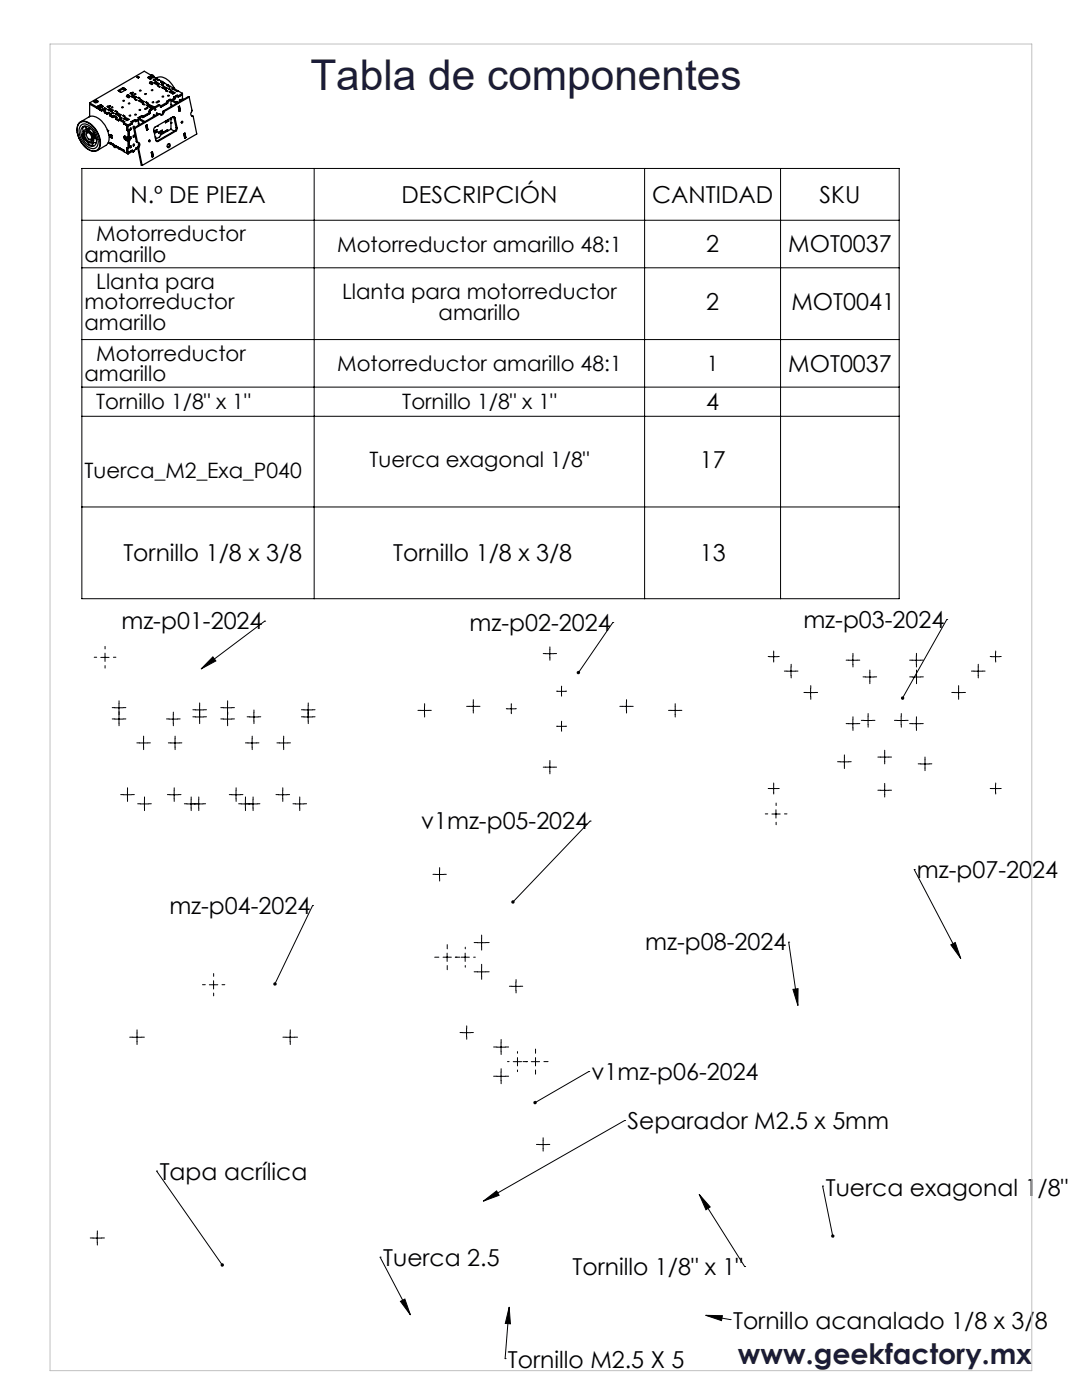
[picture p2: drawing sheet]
<svg xmlns="http://www.w3.org/2000/svg" width="216mm" height="279mm" viewBox="0 0 216 279" stroke-linecap="round" stroke-linejoin="round" font-family="sans-serif">
<defs><g id="words">
<text font-size="8.5" fill="#1b1c38" x="61.9" y="18">Tabla de componentes</text>
<text font-size="5.6" fill="#1b1c38" x="147.2" y="272.2">www.geekfactory.mx</text>
<g font-size="4.7">
<text x="26" y="40.4">N.º DE PIEZA</text>
<text x="80.1" y="40.4">DESCRIPCIÓN</text>
<text x="130.1" y="40.4">CANTIDAD</text>
<text x="163.5" y="40.4">SKU</text>
<text x="140.9" y="50.4">2</text>
<text x="157.3" y="50.4">MOT0037</text>
<text x="140.9" y="61.8">2</text>
<text x="157.9" y="61.8">MOT0041</text>
<text x="157.3" y="74.2">MOT0037</text>
<text x="140.9" y="81.8">4</text>
<text x="139.6" y="93.4">17</text>
<text x="24.6" y="112">Tornillo 1/8 x 3/8</text>
<text x="78.5" y="112">Tornillo 1/8 x 3/8</text>
<text x="139.6" y="112">13</text>
<text x="24.2" y="125.6">mz-p01-2024</text>
<text x="93.7" y="125.9">mz-p02-2024</text>
<text x="160.3" y="125.3">mz-p03-2024</text>
<text x="84" y="165.5">v1mz-p05-2024</text>
<text x="183" y="175.3">mz-p07-2024</text>
<text x="33.8" y="182.3">mz-p04-2024</text>
<text x="128.8" y="189.7">mz-p08-2024</text>
<text x="118" y="215.6">v1mz-p06-2024</text>
<text x="125.2" y="225.3">Separador M2.5 x 5mm</text>
<text x="31.9" y="235.5">Tapa acrílica</text>
<text x="164.8" y="238.6">Tuerca exagonal 1/8&quot;</text>
<text x="76.5" y="252.7">Tuerca 2.5</text>
<text x="114.2" y="254.5">Tornillo 1/8&quot; x 1&quot;</text>
<text x="146.3" y="265.2">Tornillo acanalado 1/8 x 3/8</text>
<text x="101.4" y="273">Tornillo M2.5 X 5</text>
</g>
<g font-size="4.2">
<text x="16.9" y="52.2">amarillo</text>
<text x="19.2" y="48.1">Motorreductor</text>
<text x="67.3" y="50.2">Motorreductor amarillo 48:1</text>
<text x="19.2" y="57.6">Llanta para</text>
<text x="68.3" y="59.7">Llanta para motorreductor</text>
<text x="16.9" y="61.7">motorreductor</text>
<text x="16.9" y="65.8">amarillo</text>
<text x="87.5" y="63.8">amarillo</text>
<text x="19.2" y="72">Motorreductor</text>
<text x="16.9" y="76.1">amarillo</text>
<text x="67.3" y="74">Motorreductor amarillo 48:1</text>
<text x="141" y="74">1</text>
<text x="19.2" y="81.7">Tornillo 1/8&quot; x 1&quot;</text>
<text x="80.3" y="81.7">Tornillo 1/8&quot; x 1&quot;</text>
<text x="16.9" y="95.3">Tuerca_M2_Exa_P040</text>
<text x="73.8" y="93.2">Tuerca exagonal 1/8&quot;</text>
</g>
</g></defs>
<g fill="none" stroke="#000" stroke-width=".2">
<path d="M16.3 33.6h163.1v85.9h-163.1zM62.7 33.6v85.9M128.6 33.6v85.9M155.8 33.6v85.9M16.3 44h163.1M16.3 53.4h163.1M16.3 67.8h163.1M16.3 77.3h163.1M16.3 83.1h163.1M16.3 101.2h163.1M20.1 131.2h1.7M21 130.4v1.6"/>
<path d="M42.5 131.1l.6 .8-3 1.6zM52.8 124h.1M52.8 124l-12.7 9.5M108.9 130.5h1.6M109.7 129.6v1.7M111.2 138h1.7M112 137.1v1.7M122.3 124.2h.1M122.3 124.2l-6.9 10M153.5 131.1h1.7M154.4 130.2v1.7M157 133.9h1.7"/>
<path d="M157.8 133.1v1.7M160.9 138.2h1.7M161.7 137.4v1.7M169.3 131.8h1.7M170.2 130.9v1.7M172.7 135.1h1.7M173.6 134.3v1.6M182 131.8h1.7M182 135.1h1.7M182.8 130.9v1.7M182.9 134.3v1.6M188.9 123.6h.1"/>
<path d="M188.9 123.6l-8.8 15.7M190.4 138.2h1.7M191.3 137.4v1.7M194.3 133.9h1.7M195.2 133.1v1.7M197.8 131.1h1.7M198.6 130.2v1.7M22.9 143.5h1.7M22.9 141.3h1.7M23.7 140.4v1.7M23.7 142.7v1.6M24.6 158.6h1.6"/>
<path d="M25.4 157.8v1.6M27.8 148.3h1.7M28.6 147.4v1.7M28.8 159.6v1.7M33.7 143.5h1.7M33.9 158.6h1.7M34.1 148.3h1.6M34.6 142.7v1.6M34.7 157.8v1.6M34.9 147.4v1.7M38.1 159.6v1.7M39 141.7h1.6"/>
<path d="M39 143.1h1.6M39.7 159.6v1.7M39.8 140.8v3.1M44.6 143.5h1.6M44.6 141.3h1.6M45.4 140.4v1.7M45.4 142.7v1.6M46.2 158.6h1.7M47.1 157.8v1.6M49 159.6v1.7M49.5 148.3h1.7M49.8 143.1h1.7"/>
<path d="M50.3 147.4v1.7M50.5 159.6v1.7M50.7 142.2v1.7M55.6 158.6h1.7M55.7 148.3h1.7M56.4 157.8v1.6M56.6 147.4v1.7M59.8 159.6v1.7M60.6 141.7h1.7M60.6 143.1h1.7M61.5 140.8v3.1M83.9 141.8h1.6"/>
<path d="M84.7 141v1.6M93.6 141h1.6M94.4 140.2v1.6M101.2 141.5h1.6M102 140.6v1.7M108.9 153.1h1.6M109.7 152.3v1.7M111.2 145h1.7M112 144.1v1.7M124.2 141h1.6M125 140.2v1.6M133.9 141.8h1.6"/>
<path d="M134.7 141v1.6M153.5 157.4h1.7M154.4 156.6v1.6M167.6 152h1.7M168.5 151.2v1.7M169.3 144.4h1.7M170.2 143.6v1.7M172.4 143.8h1.6M173.2 142.9v1.7M175.7 157.7h1.6M175.7 151.1h1.6M176.5 150.3v1.6"/>
<path d="M176.5 156.9v1.7M179 143.8h1.7M179.8 142.9v1.7M182 144.4h1.7M182.8 143.6v1.7M183.7 152.5h1.7M184.6 151.6v1.7M197.8 157.4h1.7M198.6 156.6v1.6M28 160.4h1.6M37.3 160.4h3.2M48.1 160.4h3.2"/>
<path d="M58.9 160.4h1.7M86.9 174.5h1.6M87.7 173.7v1.6M117.8 163.9h.1M117.8 163.9l-15.5 16.1M154 162.5h1.7M154.8 161.6v1.7M182.4 173.5h.1M182.4 173.5l9.3 17.8M41.8 196.5h1.7M42.6 195.7v1.7M62.4 180.7h.1"/>
<path d="M62.4 180.7l-7.5 15.7M88.4 191h1.7M89.2 190.2v1.7M92 191h1.7M92.8 190.2v1.7M95.2 194h1.7M95.2 188.1h1.7M96.1 187.3v1.6M96.1 193.1v1.7M102.1 196.8h1.7M102.9 196v1.7M157.4 188h.1"/>
<path d="M157.4 188l1.8 12.7M158.2 197.4l1-.1v3.4zM189.7 188.6l.9-.5 1.1 3.2zM26.5 207h1.7M27.3 206.2v1.7M57.1 207h1.6M57.9 206.2v1.7M92.3 206.1h1.6M93.1 205.2v1.7M99.1 209h1.7M99.1 214.8h1.7M100 208.1v1.7"/>
<path d="M100 214v1.7M102.4 211.9h1.7M103.3 211.1v1.6M106 211.9h1.7M106.9 211.1v1.6M117.5 213.9h.1M117.5 213.9l-10.7 6.2M31.3 233.7h.1M31.3 233.7l13 18.7M96.4 239.7l2.7-2 .5 .8zM107.5 228.4h1.7M108.4 227.6v1.6"/>
<path d="M124.6 223.6h.1M124.6 223.6l-28.2 16.1M139.5 238.4l9.1 14.4M139.5 238.4l2.2 2.5-.8 .5zM164.1 236.7h.1M164.1 236.7l2.1 10M18.6 247.1h1.6M19.4 246.2v1.7M75.8 250.9h.1M75.8 250.9l6.1 11.5M79.9 259.7l.9-.4 1.1 3.1zM148.6 252.8h.1"/>
<path d="M100.8 271.1h.1M101.6 260.9l.2 3.3-1-.1zM101.6 260.9l-.8 10.2M140.8 262.5l3.3 .1-.1 1zM140.8 262.5l4.9 .8M145.7 263.3h.1"/>
</g>
<g fill="none" stroke="#000" stroke-width=".2" stroke-dasharray="15.2 1.3 1.3 1.3">
<path d="M19.3 131.2h-.5M21 129.5v-.5M21 132.8v.5M22.6 131.2h.5M108.9 130.4h-.5M109.7 129.6v-.5M109.7 131.3v.5M110.6 130.4h.5M111.2 137.9h-.1M112.1 137.1v-.2M112.1 138.8v.1M112.9 137.9h.2"/>
<path d="M153.5 131h-.2M154.4 130.2v-.3M154.4 131.9v.2M155.2 131h.3M157 133.9h-.5M157.9 133.1v-.5M157.9 134.8v.5M158.7 133.9h.5M160.9 138.2h-.5M161.8 137.4v-.6M161.8 139v.6M162.6 138.2h.5"/>
<path d="M169.4 131.7h-.6M170.2 130.9v-.5M170.2 132.6v.5M171 131.7h.6M172.7 135.1h-.5M173.6 134.3v-.6M173.6 135.9v.5M174.4 135.1h.5M182 131.7h-.5M182 135.1h-.5M182.9 130.9v-.5M182.9 132.6v.5"/>
<path d="M182.9 134.3v-.6M182.9 135.9v.5M183.7 131.7h.5M183.7 135.1h.5M190.4 138.2h-.5M191.3 137.4v-.6M191.3 139v.6M192.1 138.2h.5M194.4 133.9h-.6M195.2 133.1v-.5M195.2 134.8v.5M196 133.9h.6"/>
<path d="M197.8 131h-.2M198.7 130.2v-.3M198.7 131.9v.2M199.5 131h.3M22.9 143.5h-.5M22.9 141.2h-.5M23.8 142.6v-.5M23.8 144.3v.5M23.8 140.4v-.5M23.8 142.1v.5M24.6 143.5h.5M24.6 141.2h.5"/>
<path d="M24.6 158.6h-.5M25.4 157.7v-.5M25.4 159.4v.5M26.3 158.6h.5M27.8 148.3h-.5M28.7 147.4v-.5M28.7 149.1v.5M28.8 159.6v-.6M29.5 148.3h.5M33.8 143.5h-.6M33.9 158.6h-.5M34.1 148.3h-.5"/>
<path d="M34.6 142.6v-.5M34.6 144.3v.5M34.8 157.7v-.5M34.8 159.4v.5M34.9 147.4v-.5M34.9 149.1v.5M35.4 143.5h.5M35.6 158.6h.5M35.8 148.3h.5M38.1 159.6v-.6M39 141.6h-.5M39 143.1h-.5"/>
<path d="M39.7 159.6v-.6M39.8 140.8v-.5M39.8 142.5v.5M39.8 142.2v-.5M39.8 143.9v.5M40.7 141.6h.5M40.7 143.1h.5M44.6 143.5h-.5M44.6 141.2h-.5M45.4 142.6v-.5M45.4 144.3v.5M45.4 140.4v-.5"/>
<path d="M45.4 142.1v.5M46.3 143.5h.5M46.3 141.2h.5M46.3 158.6h-.5M47.1 157.7v-.5M47.1 159.4v.5M47.9 158.6h.6M49 159.6v-.6M49.5 148.3h-.5M49.8 143.1h-.5M50.3 147.4v-.5M50.3 149.1v.5"/>
<path d="M50.5 159.6v-.6M50.7 142.2v-.5M50.7 143.9v.5M51.2 148.3h.5M51.5 143.1h.5M55.6 158.6h-.5M55.8 148.3h-.5M56.4 157.7v-.5M56.4 159.4v.5M56.6 147.4v-.5M56.6 149.1v.5M57.3 158.6h.5"/>
<path d="M57.4 148.3h.6M59.8 159.6v-.6M60.7 141.6h-.6M60.7 143.1h-.6M61.5 140.8v-.5M61.5 142.5v.5M61.5 142.2v-.5M61.5 143.9v.5M62.3 141.6h.6M62.3 143.1h.6M83.9 141.8h-.5M84.7 140.9v-.5"/>
<path d="M84.7 142.6v.5M85.6 141.8h.5M93.6 141h-.5M94.4 140.1v-.5M94.4 141.8v.5M95.3 141h.5M101.2 141.4h-.2M102 140.6v-.2M102 142.3v.1M102.9 141.4h.1M108.9 153.1h-.5M109.7 152.3v-.5"/>
<path d="M109.7 153.9v.5M110.6 153.1h.5M111.2 144.9h-.1M112.1 144.1v-.2M112.1 145.8v.1M112.9 144.9h.2M124.2 141h-.5M125 140.1v-.5M125 141.8v.5M125.8 141h.5M133.9 141.8h-.5M134.7 140.9v-.5"/>
<path d="M134.7 142.6v.5M135.6 141.8h.5M153.5 157.4h-.2M154.4 156.5v-.2M154.4 158.2v.3M155.2 157.4h.3M167.7 152h-.6M168.5 151.2v-.5M168.5 152.9v.5M169.3 152h.6M169.4 144.4h-.6M170.2 143.6v-.5"/>
<path d="M170.2 145.2v.6M171 144.4h.6M172.4 143.8h-.5M173.2 142.9v-.5M173.2 144.6v.5M174.1 143.8h.5M175.7 157.7h-.5M175.7 151.1h-.5M176.5 156.9v-.6M176.5 158.5v.6M176.5 150.3v-.6M176.5 151.9v.6"/>
<path d="M177.4 157.7h.5M177.4 151.1h.5M179 143.8h-.5M179.8 142.9v-.5M179.8 144.6v.5M180.7 143.8h.5M182 144.4h-.5M182.9 143.6v-.5M182.9 145.2v.6M183.7 144.4h.5M183.7 152.4h-.5M184.6 151.6v-.5"/>
<path d="M184.6 153.3v.5M185.4 152.4h.5M197.8 157.4h-.2M198.7 156.5v-.2M198.7 158.2v.3M199.5 157.4h.3M28 160.4h-.5M28.8 161.2v.6M29.7 160.4h.5M37.3 160.4h-.5M38.1 161.2v.6M38.8 160.4h-.5"/>
<path d="M39 160.4h.5M39.7 161.2v.6M40.5 160.4h.5M48.1 160.4h-.5M49 161.2v.6M49.7 160.4h-.6M49.8 160.4h.5M50.5 161.2v.6M51.3 160.4h.6M59 160.4h-.5M59.8 161.2v.6M60.6 160.4h.6"/>
<path d="M86.9 174.5h-.5M87.7 173.7v-.5M87.7 175.3v.5M88.6 174.5h.5M153.2 162.4h-.5M154.9 160.8v-.5M154.9 164.1v.5M156.5 162.4h.5M41 196.5h-.6M42.6 194.9v-.6M42.6 198.2v.5M44.3 196.5h.6"/>
<path d="M87.6 191h-.9M89.2 189.4v-.9M89.2 192.7v.8M90.9 191h.8M91.2 191h-.4M92.8 189.4v-.4M92.8 192.7v.3M94.5 191h.3M95.3 188.1h-.7M95.3 193.9h-.7M96.1 187.3v-.7M96.1 188.9v.7"/>
<path d="M96.1 193.1v-.7M96.1 194.8v.6M96.9 188.1h.7M96.9 193.9h.7M102.1 196.8h-.5M103 196v-.5M103 197.7v.5M103.8 196.8h.5M26.5 207h-.6M27.3 206.2v-.7M27.3 207.8v.7M28.2 207h.6"/>
<path d="M57.1 207h-.7M57.9 206.2v-.7M57.9 207.8v.7M58.7 207h.7M92.3 206.1h-.5M93.1 205.2v-.5M93.1 206.9v.5M94 206.1h.5M99.2 209h-.7M99.2 214.8h-.7M100 208.1v-.6M100 209.8v.7"/>
<path d="M100 214v-.7M100 215.6v.7M100.8 209h.7M100.8 214.8h.7M101.6 211.9h-.3M103.3 210.2v-.3M103.3 213.5v.4M104.9 211.9h.4M105.2 211.9h-.8M106.9 210.2v-.8M106.9 213.5v.9M108.5 211.9h.9"/>
<path d="M107.5 228.4h-.5M108.4 227.6v-.5M108.4 229.2v.5M109.2 228.4h.5M18.6 247.1h-.6M19.4 246.2v-.6M19.4 247.9v.6M20.3 247.1h.5"/>
</g>
<path d="M10 8.8h195.9v264.7h-195.9z" fill="none" stroke="#c0c0c0" stroke-width=".2"/>
<path d="M42.5 131.1l.6 .8-3 1.6zM115.2 134l-.1 .3 .1 .2 .2-.3-.2 .3a.34 .34 0 0 0 .5-.1 .34 .34 0 0 0-.1-.4 .34 .34 0 0 0-.4 0zM179.8 139.1v.3l.2 .2 .1-.3-.1 .3a.34 .34 0 0 0 .4-.1 .34 .34 0 0 0-.1-.5 .34 .34 0 0 0-.5 .1zM54.6 196.1l-.1 .2 .1 .3 .3-.2-.2 .3a.34 .34 0 0 0 .5-.4 .34 .34 0 0 0-.6-.2zM102.2 179.7l-.1 .5 .2-.2-.2 .3a.34 .34 0 0 0 .5 0 .34 .34 0 0 0 0-.5 .34 .34 0 0 0-.4-.1zM158.2 197.4l1-.1v3.4zM189.7 188.6l.9-.5 1.1 3.2zM44.1 252.2v.1a.35 .35 0 0 0 0 .4 .35 .35 0 0 0 .5 0l-.3-.3 .3 .3a.34 .34 0 0 0 0-.4 .34 .34 0 0 0-.5-.1zM96.4 239.7l2.7-2 .5 .8zM79.9 259.7l.9-.4 1.1 3.1zM101.6 260.9l.2 3.3-1-.1zM139.5 238.4l2.2 2.5-.8 .5zM140.8 262.5l3.3 .1-.1 1zM166 246.4l-.1 .1a.35 .35 0 0 0 0 .3 .35 .35 0 0 0 .3 .2v-.3v.3a.34 .34 0 0 0 .3-.4 .34 .34 0 0 0-.5-.2zM106.5 219.8v.4l.3-.1-.3 .1a.35 .35 0 0 0 .5 .1 .35 .35 0 0 0 0-.5 .35 .35 0 0 0-.5 0z" fill="#000"/>
<g fill="none" stroke="#000" stroke-width=".25">
<path d="M23.8 18.2h.1M24.5 17.5l.3 .1M24.5 17.5l-.9 .6 .2 .1M24.5 17.5v.2M24.5 17.7l-.7 .5M24.5 17.7l.2 .2M24.7 17.9l.2 .1M24.8 17.6l-.1 .3M24.8 17.6l.1 .2M24.9 17.8l.3 .1-1 .6-.4-.3M24.9 17.8v.2M25.2 19.2h.2l.1 .1z"/>
<path d="M25.4 19l.4 .1zM25.5 18.9v.2M26 18.6h.1l.3 .1-.2 .1zM26.1 19.2l.4-.2 .7 .4-.4 .2zM26.1 18.6v.1M26.3 18.5l.2-.1 .1 .2zM26.5 19.2l.5 .3M26.5 19v.2M26.5 19.2l-.2 .1M26.8 18.8h.3zM26.9 19.9l.2-.1 .2 .2h-.1zM27.1 19.8v.1"/>
<path d="M27.4 15.4h.1M27.5 15.3h.1M27.5 19.5l.2-.1 .2 .2-.1 .1zM27.5 15.3l-.1 .1M27.5 15.3v.2M27.6 15.3l.2 .1-.2 .2-.2-.2M27.6 15.3v.2M27.7 19.4v.2M27.8 18.1h.4l-.3 .1zM28.1 19.9v.2M28.9 18.7l.3 .1-.2 .1zM29.7 15.6l.4 .2 .2-.1-.2-.1"/>
<path d="M29.7 15.3l.2 .1M29.7 15.3l-.2 .2 .2 .1M29.7 15.3v.3M29.7 15.6l.2 .1M29.9 15.4v.3M30 16.3l.4 .1zM30 15.2a.33 .33 0 0 1 .4 0 .33 .33 0 0 1 .2 .3l.2-.1M30.1 15.1a.41 .41 0 0 1 .4-.1 .41 .41 0 0 1 .3 .4M30.1 16.3v.1M30.1 16.7l.3 .1-.2 .1zM30.1 15.6v.1M30.2 15l-1.4-.8-10.9 6.3"/>
<path d="M30.2 15.3l-.3 .1M30.2 18h.3l-.2 .1zM30.3 15.5l-.1-.1v.1l-.3 .2M30.4 15.4l-.3 .2M30.6 16l.4 .1zM30.7 16.5l.4-.2 .7 .4-.4 .3zM30.7 15.9v.2M30.8 15.4l.4 .2M31.1 16.3v.2M31.1 16.5l.5 .4M31.1 16.5l-.2 .2M31.2 15.6a2.39 2.39 0 0 1 3 1.1l.7 1"/>
<path d="M31.2 15.6h.1M31.2 15.6l1.1 .7M31.2 15.6l-.2 .1 .5 .4 .3-.2M31.5 17.2l.4 .1zM31.6 17.1v.2M32.1 16.9l.4 .1zM32.2 17.5l.5-.3 .7 .4-.5 .3zM32.2 16.8v.1M32.3 16.3h.1M32.3 16.3l-.2 .1 .6 .3 .2-.1M32.3 16.3l.6 .3M32.3 19.3h.4l-.3 .1z"/>
<path d="M32.7 17.5l.5 .2M32.7 17.2v.3M32.7 17.5l-.2 .1M32.9 16.6l1.7 1M33.2 18l.3 .2-.4-.1zM33.2 18v.2M33.4 19.1h.4l-.3 .1zM33.4 16.9h.1M33.4 16.9l-.2 .1 .6 .4 .2-.1M33.7 17.8l.4 .1zM33.8 18.3l.4-.2 .7 .4-.4 .3zM33.8 17.7v.2"/>
<path d="M34.1 19.9l-.7 .5M34.1 19.9v.1M34.1 19.9l-.2-.1-.7 .4 .2 .2M34.2 18.1v.2M34.2 18.3l.5 .3M34.2 18.3l-.2 .2M34.6 17.6h.1M34.6 17.6l-.2 .1 .9 .6 .3-.1M34.6 17.6l1 .6M34.9 19.5v.3l-.4 .2M34.9 19.5l-.8 .4M35.6 19.1l-.7 .4"/>
<path d="M35.6 19.1l-.3-.1-.7 .4 .3 .1M35.6 18.2l.8 .4M35.8 20l.1-.1-.1 .4zM36.4 19.8h.1M36.4 19.8l-.2 .1v.2M36.4 18.6v1.4M36.4 18.9l-.8 .5v-.3M36.4 18.6l-.8 .5M37.7 19.4l.6 2.7a.62 .62 0 0 0-.2 .7 .62 .62 0 0 0 .5 .4l.7 3.5-10.9 6.3M37.7 19.4l-4.9 2.8M37.7 19.4l-.1-.1-5 2.9M15.8 24.5a1.89 1.89 0 0 1 2.6 .5 4.4 4.4 0 0 1 1.4 4.7 1.63 1.63 0 0 1-2.5-.1 4.6 4.6 0 0 1-1.7-4.7z"/>
<path d="M15.8 24.6a1.81 1.81 0 0 1 2.5 .5 4.4 4.4 0 0 1 1.5 4.4 1.48 1.48 0 0 1-2.3 .2 4.4 4.4 0 0 1-1.9-4.8zM16.1 24.3l1.7-1a2.61 2.61 0 0 1 3 1.5 3.9 3.9 0 0 1 .6 3.9l-.2 .3-1.8 1.1M16.2 25a1.68 1.68 0 0 1 2.3 .7 3.2 3.2 0 0 1 .8 3.6 1.57 1.57 0 0 1-2.3-.5 3.1 3.1 0 0 1-.8-3.8zM16.4 25.4a1.52 1.52 0 0 1 2.2 .8 2.38 2.38 0 0 1 .3 2.8 1.63 1.63 0 0 1-2.1-.9 2.39 2.39 0 0 1-.4-2.7zM16.7 25.2a.93 .93 0 0 0-.1 1.2 .93 .93 0 0 0 .1 1.3M16.7 27.7l.5 .4a1.49 1.49 0 0 0 1.2 1h.1M16.8 26a1.2 1.2 0 0 1 1.7 .9 1.07 1.07 0 0 1-.3 1.6 1.94 1.94 0 0 1-1.4-2.5zM16.9 25.2l.4 .5M17 25.2l.4 .5M17 26.2a1.3 1.3 0 0 1 1.5 1.6 .58 .58 0 0 1-.4 .5 .58 .58 0 0 1-.7-.3 1.52 1.52 0 0 1-.4-1.8zM17.3 25.7l.3 .1M17.3 26.6a.76 .76 0 0 1 .8 .3 .76 .76 0 0 1-.1 .9 .96 .96 0 0 1-.7-1.2z"/>
<path d="M17.4 25.7l.3 .1M17.4 25.7h-.1M17.4 26.5a.77 .77 0 0 1 .9 .4 .77 .77 0 0 1-.2 .9M17.6 26.2a.49 .49 0 0 0-.4 .3 .49 .49 0 0 0 .1 .5M17.6 27.7a.58 .58 0 0 0 1 .1M17.7 25.8l.3-.2-.4 .2M17.7 25.8h-.1M17.9 20.5v2.8M17.9 20.5l1.4 .8M17.9 20.8l1.4 .8M17.9 25.5v.2M18.5 28.6l.1 .4-.2 .1 .1-.5"/>
<path d="M18.5 28.6h.1M18.6 26.9l.1 .4M18.6 28.5l-.1 .1M18.6 26.3v.6M18.7 26.8l.1 .4M18.7 26.5l.2 .4v.5M18.7 26.8l-.1 .1M18.7 26.4v.4M18.7 27.3l.5 .5M18.8 27.2l.4 .4M18.8 27.2l-.1 .1M19 20v.1a.21 .21 0 0 0-.2 .2 .21 .21 0 0 0 .2 .2 .29 .29 0 0 0 .4 0 .29 .29 0 0 0 0-.4h-.1"/>
<path d="M19 27.1v.1M19.2 28.4l-.6 .1-.1 .1M19.3 21.6h.1M19.3 21.4a.33 .33 0 0 1 .5-.1 .33 .33 0 0 1 .1 .5M19.3 21.3h.1M19.3 21.3v.3M19.4 21.2l.4-.1 .3 .5-.2 .1M19.5 20.1l-.5-.1-.2 .4M19.5 21.6h.2v.2zM19.5 20.2a.35 .35 0 0 0-.5 .3M19.9 21.7v.2l.4 .3v-.3M19.9 21.7l.4 .2"/>
<path d="M19.9 21.2l.1 .1M20 21l-.2 .1 .4 .2M20 21h.2M20 21v.2M20.2 21v.3M20.2 21l.2 .2M20.2 21.2v.1M20.2 21h.1M20.2 21v.2M20.3 21.9l1.1 .6M20.3 21.9l.2-.1 .6 .3-.3 .1v.3l.6 .3v-.3M20.4 21.2l.2 .1-.6 .1"/>
<path d="M20.4 21.2v.1l-.2-.1M20.8 21.6h.1l.3 .1-.1 .1zM20.9 21.6v.1M21.4 21.3l.1-.1 .3 .2h-.1zM21.4 25.9l.1 .3M21.4 25.9l.1 .2M21.4 22.5l.6 .4M21.4 22.5l.2-.1 .6 .4-.2 .1M21.4 26l.1 .1M21.5 21.9l.4-.3 .7 .4-.4 .3zM21.5 26.1h.1M21.5 21.2v.1"/>
<path d="M21.6 28.5l.4 .2M21.7 26.9h.1M21.9 21.9l.5 .3M21.9 21.6v.3M21.9 21.9l-.2 .1M22 28.7h.1M22 22.9v.2l.5 .4v-.3l.3-.1M22 28.7v-.3l.5 .4v.2M22 22.9l1.1 .6M22 28.7l.5 .3M22 26.8l.4 .2v.6l-.4-.2zM22.2 27.3l-.2 .1"/>
<path d="M22.2 27v.3l.2 .1M22.3 21.3l.2 .2h-.2zM22.3 22.5l.2-.1 .3 .2zM22.5 22.4v.2M22.5 28.9a.39 .39 0 0 0 .2 .4 .39 .39 0 0 0 .4 .1v-.2M22.5 29h.1M22.8 23.1h.1M22.8 23.1l.5 .3-.2 .1M22.9 22.2l.5 .1zM23 22.8l.5-.3 .7 .4-.5 .3zM23.1 22.1v.2M23.1 23.5v.3l.6 .3v-.2"/>
<path d="M23.1 29.1l.6 .3v.3l-.6-.3zM23.1 23.5l.6 .4M23.2 29.4h-.2M23.5 22.5v.3M23.5 22.8l.5 .2M23.5 22.8l-.3 .1M23.7 29.7l.2 .1M23.7 23.9l1 .5M23.7 23.9l.2-.2 1 .6-.2 .1M23.9 29.8h.1M23.9 29.8v-.3l.9 .5v.3M23.9 29.8l.9 .5"/>
<path d="M23.9 23.4h.1l.3 .1-.1 .1zM24 23.4v.1M24.5 23.1l.1-.1 .3 .2h-.1zM24.6 23.7l.4-.3 .8 .4-.5 .3zM24.6 23v.1M24.7 24.7l.8 .5M24.7 24.4v.3M24.7 24.7l.6 .3M24.7 24.4l.8 .5M24.8 27.5v.1M24.8 30.3l.5 .3M24.8 27.3v-.2l.2 .1v.7l-.2-.1"/>
<path d="M24.8 27.6v.2M24.8 27.3v.2M24.8 27.3l.2-.1v.2M24.9 23.7v.1M25 27.4l-.2 .1M25 27.4l-.2 .2M25 23.4v.3M25 23.7l-.2 .1M25 23.7l.5 .3M25 27.4l.2 .1M25.1 27.7l-.3 .1M25.2 27.6l-.1 .1"/>
<path d="M25.3 30.6h.1M25.3 27.4h.1M25.3 27.4l-.2 .4 .3 .3M25.3 25v1l.2 .1 .3-.1M25.3 29.5v1.1M25.3 27.4l.2 .1M25.3 30.6l.2 .1M25.3 25l.2 .2M25.5 28.2h.1M25.5 24.9v2.6M25.5 28.2v2.5M25.8 26h.1"/>
<path d="M25.8 28h.1M25.8 27.4a.43 .43 0 0 0-.5 .3 .43 .43 0 0 0 .2 .5l.1-.1M25.8 28l-.3 .2M25.8 28v1.5l-.3 .1-.2-.1M25.8 27.4l-.3 .1M25.8 26v1.4M26 29.2l.1-.1v.3l-.1 .1zM26 25.6l.1-.1v.4h-.1zM26 27.4l.1-.1v.4h-.1zM26 25.8l.1 .1M26 27.6l.1 .1M26 29.4h.1"/>
<path d="M26.4 30.2l.2 .1M26.4 30.2v-.2l-.9 .5-.2-.1M26.4 24.4v.3l-.9 .5M26.4 30.2l-.9 .5M26.4 24.4l-.9 .5M26.6 25.3l.1-.1v.3l-.1 .1zM26.6 27.1l.1-.1v.3l-.1 .1zM26.6 28.8h.1v.3h-.1zM26.6 30.1v.2M26.6 25.4l.1 .1M26.6 27.2l.1 .1M26.6 29l.1 .1"/>
<path d="M26.7 25.6h.2M26.7 25.6l.5 2.7M26.8 30.2h.1M26.8 30.2l-.2 .1M26.8 30v.2M26.9 22.9h.3l-.3 .1zM26.9 25.6l.5 2.7M27.1 29.8l-.7 .4M27.1 24l-.7 .4M27.1 24l-.2-.1-.7 .4 .2 .1M27.2 28.3a.51 .51 0 0 1 .5 .4 .51 .51 0 0 1-.1 .5M27.2 28.3h.2"/>
<path d="M27.4 28.3a.59 .59 0 0 1 .4 1M27.5 29.4l-.4 .2v.2M27.5 29.6l-.4 .2M27.5 29.5l.2 .1M27.5 29.5l.7 3.5h.2M27.6 29.2l-.1 .3M27.6 29.2l.2 .1M27.6 24.6h.1M27.6 24l-.5 .3v-.3M27.6 23.8v1.2M27.6 28.5v.6M27.6 23.8l1.1 .6"/>
<path d="M27.6 23.8l.2-.1 1.1 .6M27.7 29.6l.7 3.4M27.7 20.1l.4-.2 .7 .4-.4 .2zM27.8 29.3l-.1 .3M27.8 23.6v.1M27.8 23.6l-.7 .4M28.1 20.1l.5 .3M28.1 20.1l-.2 .1M28.5 20.8h.4zM28.5 20.4h.1M28.5 23.2l-.7 .4M28.5 23.2l-.2-.1-.7 .4 .2 .1"/>
<path d="M28.6 20.7v.1M28.9 21.7l.3 .1h-.2zM29.1 20.4l.4 .1-.1 .1zM29.1 25l.2-.1 .2 .9-.2 .2zM29.2 21.5l.3 .1-.2 .1zM29.2 21l.4-.2 .7 .4-.4 .2zM29.2 20.4v.1M29.6 20.8v.2M29.6 21l.5 .3M29.6 21l-.2 .1M29.7 28.1v.1M29.8 28l-.1 .2"/>
<path d="M29.8 28h-.1M29.9 21.9l-.2 .3 .2 .2M29.9 22.4v.2l-1.4 .9v-.3M29.9 21.9l.2 .1M29.9 22.4l-1.4 .8M30.1 22l-.2 .4M30.2 21.4l-.2 .2 .2 .1M30.2 21.4v.3M30.2 30.4l.2-.1 .2 .9-.2 .1zM30.3 21.3h.1M30.3 21.3l-.1 .1M30.3 21.5l.1 .1"/>
<path d="M30.3 21.3v.2M30.3 21.5l-.1 .1M30.4 21.6l-.2 .1M30.4 21.3v.3M30.6 21.2l.2 .1-.2 .1M30.6 21.2l-.2 .1M30.6 21.2v.3M30.6 21.5l-.2 .1M30.6 21.4l.1 .1M30.6 21.4v.1M30.6 23l.1-.1-.1 .4zM30.6 23.1l.1 .1"/>
<path d="M30.7 26.2l.4 1.8 .1 .2h.3M30.7 26.2l.6-.3v.5M31 27.3h.1l-.1 .3M31.1 26.2l.2 .2M31.1 26.2l-.3 .2M31.1 26v.2M31.2 22.6l.1-.1-.1 .4zM31.2 22.8l.1 .1M31.3 28.2h-.1M31.3 28.2h.2M31.3 26.4l-.5 .2M31.5 25.1l-.1 .1z"/>
<path d="M31.5 20.2l.2-.1 .1 .2zM31.6 22.7l.3 .1M31.6 20.9l.4 .1M31.6 22.7l.2 .1M31.6 22.7l-4.9 2.9M31.6 20.9l.2 .2M31.6 20.9l-1.7 1M31.7 26.4l.7-.4v.2l-.7 .4zM31.8 21.1l.2 .1M31.8 22.8l-4.9 2.8M31.8 21.1l-1.7 .9M32 27l-.2 .3-.8 .5"/>
<path d="M32.2 26.1l.2 .1M32.5 22.4l-.2 .4-.2 .1M32.5 22.4l.2 .1M32.6 22.2l-.1 .2M32.6 22.2h.2M32.7 22.5a.41 .41 0 0 1-.3 .5 .41 .41 0 0 1-.5-.2h-.1M32.8 22.2l-.1 .3M33.2 24.2h.1M33.4 24.1h.1M33.4 26.1v-.2l-1.4 .8v.3M33.4 20.4v.2l-1.4 .8v-.2M33.4 26.1l-1.4 .9"/>
<path d="M33.4 24l.3 .2M33.4 24l-.4 .3M33.4 20.4l-1.4 .8M33.5 28.8a.38 .38 0 0 1 .5 .2 .38 .38 0 0 1-.4 .5 .42 .42 0 0 1-.1-.7zM33.7 28.7a.46 .46 0 0 1-.3 .7M33.7 24.2l-.7 .3v-.2M33.7 24.2v-.3l-.7 .4M34.1 24.5h.1M34.1 23.7h.1M34.1 20.8h.1M34.1 20v1.3M34.1 23.5v2.3"/>
<path d="M34.1 20l1.1 .7M34.1 25.8l.7 .4M34.1 20l.2-.1 1.1 .6M34.1 25.8l-.7 .3M34.6 23.3h.1M34.6 23.3l.1 .2M34.7 23.5l.2 .1M34.7 23.5l.4 2M34.9 26.1l.2 .1M34.9 26.1l-3.6 2.1M34.9 23.6l-.3-.3-3.7 2.1-.2 .3v.5M34.9 23.6l.4 1.9"/>
<path d="M35.1 26.2l-3.6 2M35.1 25.5v.4l-.2 .2M35.1 25.5h.2M35.2 20.4l.1-.2v.3M35.3 25.5l-.2 .7M35.6 21.3l.2-.1 .2 .9-.2 .1zM35.8 20.1l.1 .1M36.2 24.4h.1M36.3 24.2l-.1 .3M36.3 24.3h-.1M36.7 26.7l.2-.1 .2 .8-.2 .2zM36.7 26.7l.2 .9"/>
<path d="M38.2 23.1h.3"/>
<circle cx="25.7" cy="19.4" r=".12"/>
<circle cx="30" cy="16.6" r=".12"/>
<circle cx="21.9" cy="21.1" r=".14"/>
<circle cx="22.8" cy="29" r=".13"/>
<circle cx="24.4" cy="21.4" r=".12"/>
<circle cx="24.6" cy="20.1" r=".13"/>
<circle cx="25.7" cy="27.8" r=".14"/>
<circle cx="25.8" cy="20.6" r=".11"/>
<circle cx="25.9" cy="23" r=".13"/>
<circle cx="27.9" cy="21.9" r=".13"/>
<circle cx="29.8" cy="28.1" r=".16"/>
<circle cx="30.5" cy="20.4" r=".13"/>
<circle cx="31" cy="21.9" r=".14"/>
<circle cx="31.3" cy="20.4" r=".14"/>
<circle cx="36.3" cy="24.4" r=".18"/>
</g>
<use href="#words"/>
</svg>
